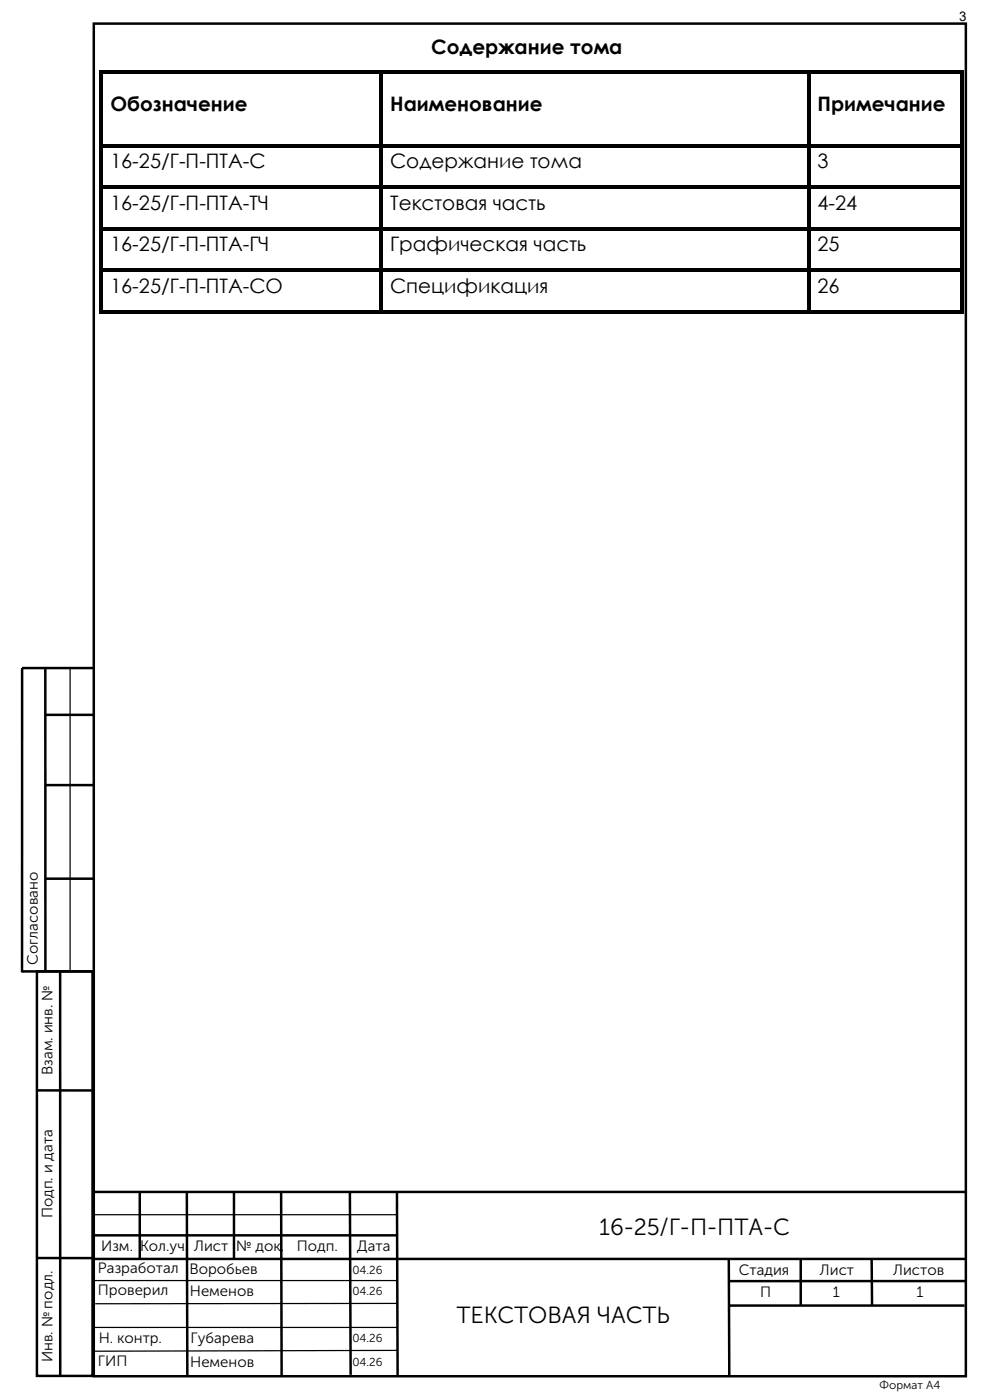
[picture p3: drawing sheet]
<svg xmlns="http://www.w3.org/2000/svg" width="210mm" height="297mm" viewBox="0 0 210 297" stroke-linecap="round" stroke-linejoin="round" font-family="sans-serif">
<defs><g id="words">
<g font-size="5">
<text x="127.1" y="262">16-25/Г-П-ПТА-С</text>
<text x="96.8" y="280.7">ТЕКСТОВАЯ ЧАСТЬ</text>
</g>
<g font-size="4.2">
<text x="91.5" y="11.5">Содержание тома</text>
<text x="23.4" y="23.5">Обозначение</text>
<text x="82.8" y="23.5">Наименование</text>
<text x="173.4" y="23.5">Примечание</text>
<text x="23.4" y="35.7">16-25/Г-П-ПТА-С</text>
<text x="82.8" y="35.7">Содержание тома</text>
<text x="173.4" y="35.7">3</text>
<text x="23.4" y="44.5">16-25/Г-П-ПТА-ТЧ</text>
<text x="82.8" y="44.5">Текстовая часть</text>
<text x="173.4" y="44.5">4-24</text>
<text x="23.4" y="53.3">16-25/Г-П-ПТА-ГЧ</text>
<text x="82.8" y="53.3">Графическая часть</text>
<text x="173.4" y="53.3">25</text>
<text x="23.4" y="62.1">16-25/Г-П-ПТА-СО</text>
<text x="82.8" y="62.1">Спецификация</text>
<text x="173.4" y="62.1">26</text>
</g>
<g font-size="3.2">
<text x="8" y="204.7" transform="rotate(-90 8 204.7)">Согласовано</text>
<text x="11.1" y="228.1" transform="rotate(-90 11.1 228.1)">Взам. инв. №</text>
<text x="11.1" y="258.5" transform="rotate(-90 11.1 258.5)">Подп. и дата</text>
<text x="21.5" y="265.5">Изм.</text>
<text x="29.7" y="265.5">Кол.уч. Лист</text>
<text x="50.1" y="265.5">№ док.</text>
<text x="63" y="265.5">Подп.</text>
<text x="75.8" y="265.4">Дата</text>
<text x="20.8" y="274.7">Проверил</text>
<text x="20.8" y="270.1">Разработал</text>
<text x="40.2" y="270.3">Воробьев</text>
<text x="40.3" y="275.1">Неменов</text>
<text x="156.7" y="270.6">Стадия</text>
<text x="161.2" y="275.3">П</text>
<text x="173.9" y="270.6">Лист</text>
<text x="176.7" y="275.1">1</text>
<text x="189.5" y="270.6">Листов</text>
<text x="194.4" y="275.1">1</text>
<text x="21" y="285">Н. контр.</text>
<text x="40.4" y="285">Губарева</text>
<text x="11.1" y="289" transform="rotate(-90 11.1 289)">Инв. № подл.</text>
<text x="20.8" y="289.8">ГИП</text>
<text x="40.3" y="290.1">Неменов</text>
</g>
<text font-size="2.8" x="203.4" y="4.4">3</text>
<g font-size="2.5">
<text x="74.8" y="274.8">04.26</text>
<text x="74.8" y="270.4">04.26</text>
<text x="74.8" y="284.7">04.26</text>
<text x="74.8" y="289.8">04.26</text>
<text x="186.6" y="294.7">Формат А4</text>
</g>
</g></defs>
<path d="M19.8 267.1h185M154.6 267.3l.1 24.7M169.9 267v10.1M184.9 267l.1 10.1" fill="none" stroke="#000" stroke-width=".53"/>
<path d="M3.9 181.4h4.6v25.3h-4.6z" fill-rule="evenodd" fill="#fff"/>
<g fill="none" stroke="#000" stroke-width=".53">
<path d="M19.9 5h185v287h-185zM9.6 141.7v64.6M9.6 151.7h10.3M19.9 141.7h-15.2v64.6M9.6 166.6h10.3M9.6 186.4h10.3M4.6 206.1h15.2M7.8 206.1h11.8v85.8h-11.8zM12.8 206.1v85.8M7.8 231.4h11.8M19.8 236.7v55M20 252.9h185"/>
<path d="M29.7 253v14.1M39.6 253l.1 38.7M49.6 252.9v14.2M59.6 253l.1 38.7M74.2 252.8l.2 38.9M84.2 253l.1 38.7M7.8 266.9h11.8M19.8 262.1h64.6M154.6 277h50M204.8 271.8h-50.2"/>
</g>
<path d="M14.9 141.7v64.6M19.7 257.7h64.5M19.9 252.9h65M19.8 271.7h64.4M84.3 276.6h-64.1M19.9 281.7h64.5M84.4 286.5l-64.6 .2" fill="none" stroke="#000" stroke-width=".26"/>
<g fill="#000">
<path d="M21.1 14.9h.8v.8h-.8z" fill-rule="evenodd"/>
<path d="M21.1 14.9h.8v.8h-.8z" fill-rule="evenodd"/>
<path d="M21.9 14.9h58.6v.8h-58.6z" fill-rule="evenodd"/>
<path d="M80.5 14.9h.7v.8h-.7z" fill-rule="evenodd"/>
<path d="M81.2 14.9h90v.8h-90z" fill-rule="evenodd"/>
<path d="M171.2 14.9h.7v.8h-.7z" fill-rule="evenodd"/>
<path d="M171.9 14.9h31.8v.8h-31.8z" fill-rule="evenodd"/>
<path d="M203.7 14.9h.7v.8h-.7z" fill-rule="evenodd"/>
<path d="M203.7 14.9h.7v.8h-.7z" fill-rule="evenodd"/>
<path d="M21.1 15.7h.8v14.8h-.8z" fill-rule="evenodd"/>
<path d="M21.1 30.5h.8v.8h-.8z" fill-rule="evenodd"/>
<path d="M21.1 31.3h.8v8h-.8z" fill-rule="evenodd"/>
<path d="M21.9 30.5h58.6v.8h-58.6z" fill-rule="evenodd"/>
<path d="M80.5 15.7h.7v14.8h-.7z" fill-rule="evenodd"/>
<path d="M80.5 30.5h.7v.8h-.7z" fill-rule="evenodd"/>
<path d="M80.5 31.3h.7v8h-.7z" fill-rule="evenodd"/>
<path d="M81.2 30.5h90v.8h-90z" fill-rule="evenodd"/>
<path d="M171.2 15.7h.7v14.8h-.7z" fill-rule="evenodd"/>
<path d="M171.2 30.5h.7v.8h-.7z" fill-rule="evenodd"/>
<path d="M171.2 31.3h.7v8h-.7z" fill-rule="evenodd"/>
<path d="M171.9 30.5h31.8v.8h-31.8z" fill-rule="evenodd"/>
<path d="M203.7 15.7h.7v14.8h-.7z" fill-rule="evenodd"/>
<path d="M203.7 30.5h.7v.8h-.7z" fill-rule="evenodd"/>
<path d="M203.7 31.3h.7v8h-.7z" fill-rule="evenodd"/>
<path d="M21.1 39.3h.8v.8h-.8z" fill-rule="evenodd"/>
<path d="M21.1 40.1h.8v8h-.8z" fill-rule="evenodd"/>
<path d="M21.1 48.1h.8v.8h-.8z" fill-rule="evenodd"/>
<path d="M21.1 48.9h.8v8h-.8z" fill-rule="evenodd"/>
<path d="M21.1 56.9h.8v.8h-.8z" fill-rule="evenodd"/>
<path d="M21.9 39.3h58.6v.8h-58.6z" fill-rule="evenodd"/>
<path d="M21.9 48.1h58.6v.8h-58.6z" fill-rule="evenodd"/>
<path d="M21.9 56.9h58.6v.8h-58.6z" fill-rule="evenodd"/>
<path d="M80.5 39.3h.7v.8h-.7z" fill-rule="evenodd"/>
<path d="M80.5 40.1h.7v8h-.7z" fill-rule="evenodd"/>
<path d="M80.5 48.1h.7v.8h-.7z" fill-rule="evenodd"/>
<path d="M80.5 48.9h.7v8h-.7z" fill-rule="evenodd"/>
<path d="M80.5 56.9h.7v.8h-.7z" fill-rule="evenodd"/>
<path d="M81.2 39.3h90v.8h-90z" fill-rule="evenodd"/>
<path d="M81.2 48.1h90v.8h-90z" fill-rule="evenodd"/>
<path d="M81.2 56.9h90v.8h-90z" fill-rule="evenodd"/>
<path d="M171.2 39.3h.7v.8h-.7z" fill-rule="evenodd"/>
<path d="M171.2 40.1h.7v8h-.7z" fill-rule="evenodd"/>
<path d="M171.2 48.1h.7v.8h-.7z" fill-rule="evenodd"/>
<path d="M171.2 48.9h.7v8h-.7z" fill-rule="evenodd"/>
<path d="M171.2 56.9h.7v.8h-.7z" fill-rule="evenodd"/>
<path d="M171.9 39.3h31.8v.8h-31.8z" fill-rule="evenodd"/>
<path d="M171.9 48.1h31.8v.8h-31.8z" fill-rule="evenodd"/>
<path d="M171.9 56.9h31.8v.8h-31.8z" fill-rule="evenodd"/>
<path d="M203.7 39.3h.7v.8h-.7z" fill-rule="evenodd"/>
<path d="M203.7 40.1h.7v8h-.7z" fill-rule="evenodd"/>
<path d="M203.7 48.1h.7v.8h-.7z" fill-rule="evenodd"/>
<path d="M203.7 48.9h.7v8h-.7z" fill-rule="evenodd"/>
<path d="M203.7 56.9h.7v.8h-.7z" fill-rule="evenodd"/>
<path d="M21.1 57.7h.8v8h-.8z" fill-rule="evenodd"/>
<path d="M21.1 65.7h.8v.8h-.8z" fill-rule="evenodd"/>
<path d="M21.1 65.7h.8v.8h-.8z" fill-rule="evenodd"/>
<path d="M21.9 65.7h58.6v.8h-58.6z" fill-rule="evenodd"/>
<path d="M80.5 57.7h.7v8h-.7z" fill-rule="evenodd"/>
<path d="M80.5 65.7h.7v.8h-.7z" fill-rule="evenodd"/>
<path d="M81.2 65.7h90v.8h-90z" fill-rule="evenodd"/>
<path d="M171.2 57.7h.7v8h-.7z" fill-rule="evenodd"/>
<path d="M171.2 65.7h.7v.8h-.7z" fill-rule="evenodd"/>
<path d="M171.9 65.7h31.8v.8h-31.8z" fill-rule="evenodd"/>
<path d="M203.7 57.7h.7v8h-.7z" fill-rule="evenodd"/>
<path d="M203.7 65.7h.7v.8h-.7z" fill-rule="evenodd"/>
<path d="M203.7 65.7h.7v.8h-.7z" fill-rule="evenodd"/>
</g>
<path d="M80.5 15.7h.7zM171.2 15.7h.7z" fill="#000"/>
<use href="#words"/>
</svg>
